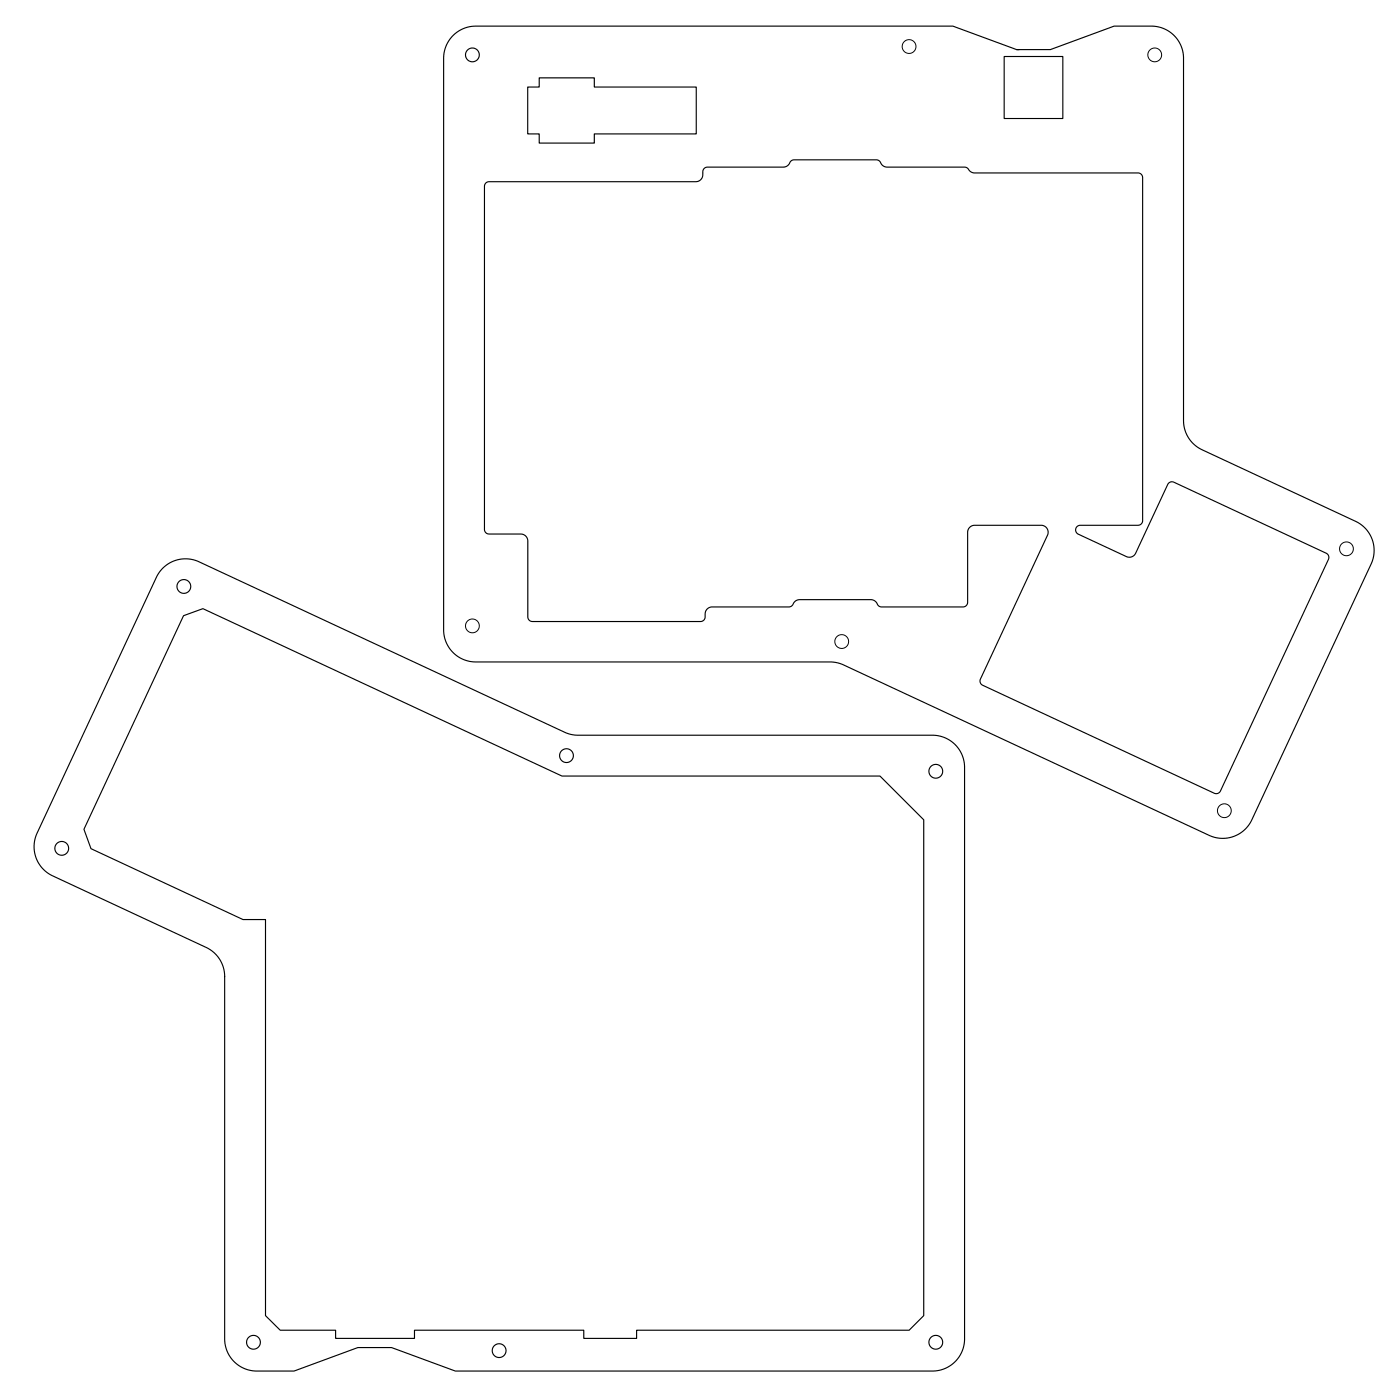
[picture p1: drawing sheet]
<svg xmlns="http://www.w3.org/2000/svg" width="305mm" height="305mm" viewBox="0 0 305 305" stroke-linecap="round" stroke-linejoin="round" font-family="sans-serif">
<g fill="none" stroke="#000" stroke-width=".22">
<circle cx="197.9" cy="10.1" r="1.5"/>
<circle cx="251.4" cy="12" r="1.5"/>
<circle cx="293.1" cy="119.5" r="1.5"/>
<circle cx="102.8" cy="136.3" r="1.5"/>
<circle cx="183.3" cy="139.7" r="1.5"/>
<circle cx="266.6" cy="176.5" r="1.5"/>
</g>
<g fill="none" stroke="#000" stroke-width=".25">
<path d="M114.9 19h2.5v-2h12v2h22.2v10.2h-22.2v2h-12v-2h-2.5zM218.6 12.3h12.8v13.5h-12.8zM221.3 10.8h7.4l13.9-5.1h8.2l1.3 .1 1.2 .4 1.2 .6 1 .8 .8 1 1 1.9 .4 2v79.1l.1 1.3 .3 1.2 .6 1.1 .7 1 1 .9 1 .7 34.3 16 1.1 .8 .9 .9 .7 1.1 .5 1.3 .3 2.4-.6 2.4-26.1 55.8-1.2 1.8-1.6 1.3-2 .8-2.1 .1-2-.5-79.9-37.2-1.5-.5-1.5-.2h-77.3l-1.2-.1-1.3-.4-1.1-.6-1-.8-.9-1-.7-1.3-.5-1.4-.1-1.4v-124.5l.1-1.3 .4-1.2 .6-1.2 .8-1 1-.9 1.2-.7 1.3-.4 1.4-.2h104.1l13.8 5.1h.6M105.8 39.8l.7-.2h45.1l.7-.2 .4-.5 .3-.6 .1-1.3 .7-.6h16.9l.7-.3 .8-1 .7-.3h18l.6 .3 .7 1 .7 .3h17.2l.5 .2 .8 .8 .7 .3h35.7l.6 .2 .4 .8v74.8l-.4 .6-.6 .3h-12.8l-.7 .5-.1 .4 .1 .5 .5 .5 10.5 4.9 .6 .1 .7-.2 .6-.6 7-15.1 .5-.4 .6-.1 33.4 15.5 .4 .4 .2 .4-.1 .6-23.6 50.6-.6 .4-.6-.1-50.5-23.5-.4-.4-.1-.4 .1-.6 14.6-31.3 .1-.7-.2-.6-.4-.5-.5-.3h-14.9l-.6 .1-.5 .3-.4 1.1v15.3l-.3 .6-.5 .3h-18l-.7-.2-.7-1.1-.8-.2h-15.6l-.9 .2-.8 1.1-.6 .2-17.1 .1-.9 .6-.3 .6-.1 1.4-.3 .3-.5 .2h-36.7l-.6-.2-.4-.8v-16.5l-.2-.7-.5-.6-.7-.2h-7.2l-.5-.3-.3-.6v-74.8zM35.4 123.7l1.7-1.2 1.9-.7 2.1-.1 1.9 .5 79.9 37.2 1.4 .5 1.6 .2h77.3l1.3 .1 1.3 .4 1.1 .7 1.1 .8 .8 1 .6 1.2 .4 1.3 .2 1.4v124.5l-.1 1.3-.4 1.4-.7 1.2-.9 1.1-1 .8-1.2 .6-1.2 .4-1.4 .2h-104l-13.9-5.1h-7.3l-13.9 5.1-9.2-.1-2.1-.7-1.7-1.3-.9-1-.6-1.1-.4-1.3-.2-1.3v-79.1l-.1-1.3-.4-1.3-.5-1.1-.8-1-.9-.8-1-.7-34.4-16.1-1.3-1-1-1.3-.7-1.5-.4-1.5 .1-1.9 .5-1.6 26.1-55.8zM40 134l4.2-1.5 78.1 36.5h69.3l9.5 9.5v107.9l-3.2 3.2h-59.3v1.8h-11.5v-1.8h-36.9v1.8h-17.1v-1.8h-12.1l-3.2-3.2v-86.2h-4.9l-33.1-15.4-1.5-4.2z"/>
<circle cx="102.8" cy="12" r="1.5"/>
<circle cx="40" cy="127.7" r="1.5"/>
<circle cx="123.3" cy="164.5" r="1.5"/>
<circle cx="203.7" cy="167.9" r="1.5"/>
<circle cx="13.4" cy="184.7" r="1.5"/>
<circle cx="55.2" cy="292.2" r="1.5"/>
<circle cx="108.7" cy="294.1" r="1.5"/>
<circle cx="203.7" cy="292.2" r="1.5"/>
</g>
</svg>
